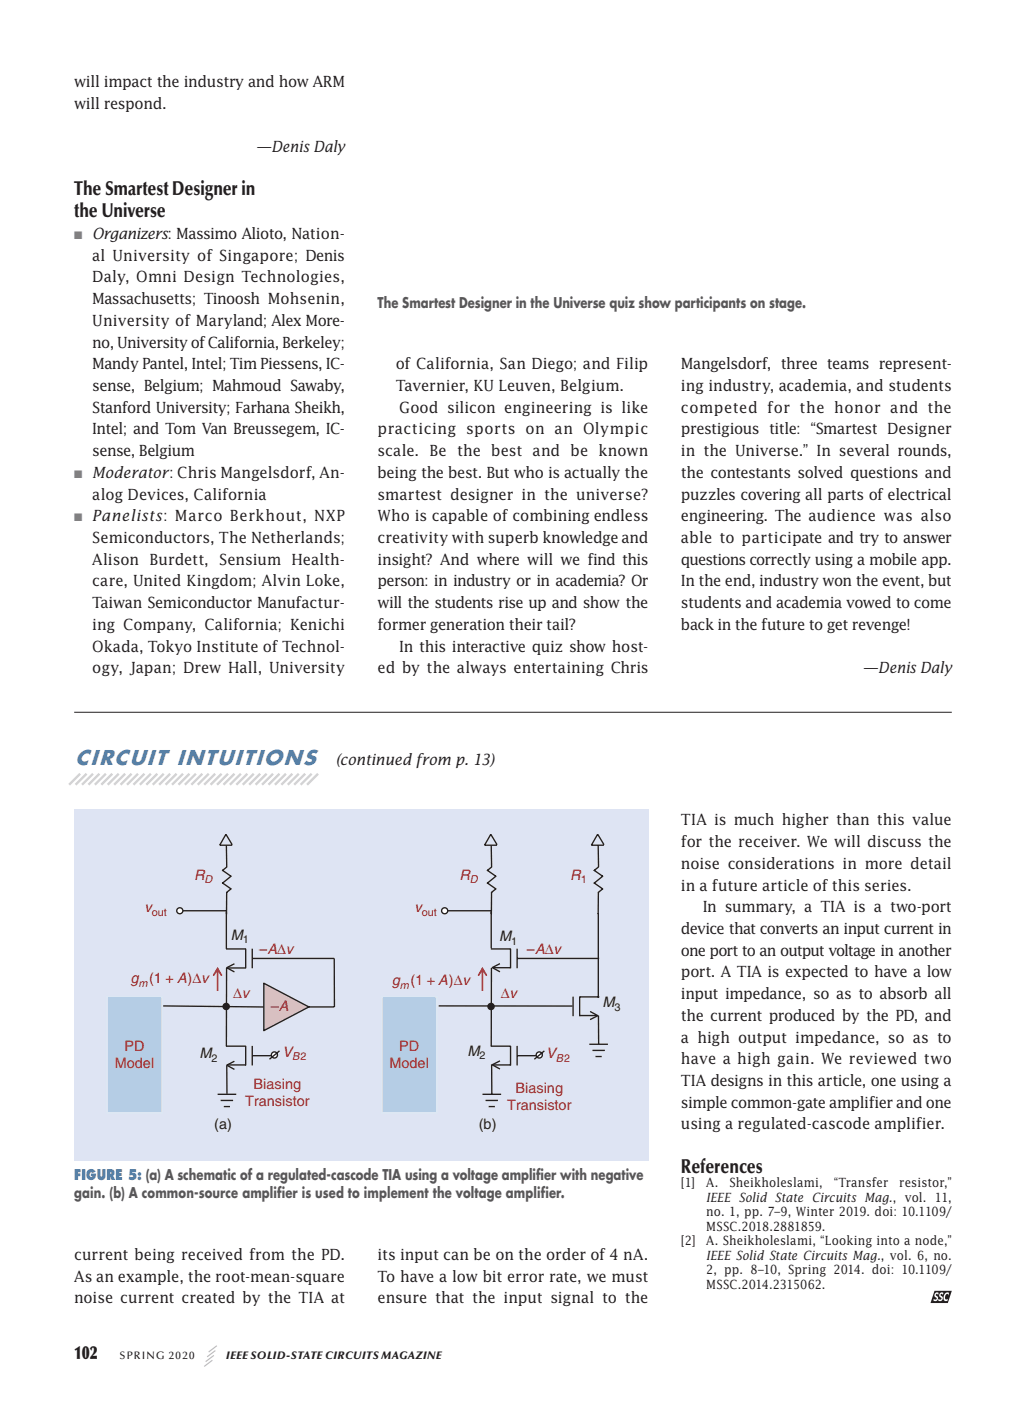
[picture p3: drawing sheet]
<svg xmlns="http://www.w3.org/2000/svg" width="200mm" height="273mm" viewBox="0 0 200 273" stroke-linecap="round" stroke-linejoin="round" font-family="sans-serif">
<defs><g id="words">
<text font-size="4.1" fill="#5481ab" x="14.7" y="149.2">CIRCUIT INTUITIONS</text>
<g font-size="3.9" fill="#231f20">
<text x="14.5" y="38.1">The Smartest Designer in</text>
<text x="14.5" y="42.3">the Universe</text>
<text x="132.8" y="228.6">References</text>
</g>
<text font-size="3.5" fill="#231f20" x="14.5" y="264.9">102</text>
<g font-size="3" fill="#231f20">
<text x="14.5" y="16.9">will impact the industry and how ARM</text>
<text x="14.5" y="21.2">will respond.</text>
<text x="50.2" y="29.6">—Denis Daly</text>
<text x="18" y="46.6">Organizers: Massimo Alioto, Nation-</text>
<text x="18" y="50.8">al University of Singapore; Denis</text>
<text x="18" y="55">Daly, Omni Design Technologies,</text>
<text x="18" y="59.3">Massachusetts; Tinoosh Mohsenin,</text>
<text x="18" y="63.5">University of Maryland; Alex More-</text>
<text x="18" y="67.7">no, University of California, Berkeley;</text>
<text x="18" y="72">Mandy Pantel, Intel; Tim Piessens, IC-</text>
<text x="77.1" y="72">of California, San Diego; and Filip</text>
<text x="132.8" y="72">Mangelsdorf, three teams represent-</text>
<text x="18" y="76.2">sense, Belgium; Mahmoud Sawaby,</text>
<text x="77.1" y="76.2">Tavernier, KU Leuven, Belgium.</text>
<text x="132.8" y="76.2">ing industry, academia, and students</text>
<text x="18" y="80.4">Stanford University; Farhana Sheikh,</text>
<text x="77.8" y="80.4">Good silicon engineering is like</text>
<text x="132.8" y="80.4">competed for the honor and the</text>
<text x="18" y="84.7">Intel; and Tom Van Breussegem, IC-</text>
<text x="18" y="88.9">sense, Belgium</text>
<text x="73.6" y="84.7">practicing sports on an Olympic</text>
<text x="73.6" y="88.9">scale. Be the best and be known</text>
<text x="132.8" y="84.7">prestigious title: “Smartest Designer</text>
<text x="132.8" y="88.9">in the Universe.” In several rounds,</text>
<text x="18" y="93.1">Moderator: Chris Mangelsdorf, An-</text>
<text x="73.6" y="93.1">being the best. But who is actually the</text>
<text x="132.8" y="93.1">the contestants solved questions and</text>
<text x="18" y="97.4">alog Devices, California</text>
<text x="18" y="101.6">Panelists: Marco Berkhout, NXP</text>
<text x="73.6" y="97.4">smartest designer in the universe?</text>
<text x="73.6" y="101.6">Who is capable of combining endless</text>
<text x="132.8" y="97.4">puzzles covering all parts of electrical</text>
<text x="132.8" y="101.6">engineering. The audience was also</text>
<text x="18" y="105.8">Semiconductors, The Netherlands;</text>
<text x="73.6" y="105.8">creativity with superb knowledge and</text>
<text x="132.8" y="105.8">able to participate and try to answer</text>
<text x="18" y="110.1">Alison Burdett, Sensium Health-</text>
<text x="73.6" y="110.1">insight? And where will we find this</text>
<text x="132.8" y="110.1">questions correctly using a mobile app.</text>
<text x="18" y="114.3">care, United Kingdom; Alvin Loke,</text>
<text x="18" y="118.5">Taiwan Semiconductor Manufactur-</text>
<text x="73.6" y="114.3">person: in industry or in academia? Or</text>
<text x="73.6" y="118.5">will the students rise up and show the</text>
<text x="132.8" y="114.3">In the end, industry won the event, but</text>
<text x="132.8" y="118.5">students and academia vowed to come</text>
<text x="18" y="122.8">ing Company, California; Kenichi</text>
<text x="73.6" y="122.8">former generation their tail?</text>
<text x="132.8" y="122.8">back in the future to get revenge!</text>
<text x="18" y="127">Okada, Tokyo Institute of Technol-</text>
<text x="18" y="131.2">ogy, Japan; Drew Hall, University</text>
<text x="73.6" y="131.2">ed by the always entertaining Chris</text>
<text x="77.8" y="127">In this interactive quiz show host-</text>
<text x="168.5" y="131.2">—Denis Daly</text>
<text x="65.4" y="149.2">(continued from p. 13)</text>
<text x="132.8" y="160.9">TIA is much higher than this value</text>
<text x="132.8" y="165.1">for the receiver. We will discuss the</text>
<text x="132.8" y="169.3">noise considerations in more detail</text>
<text x="132.8" y="173.6">in a future article of this series.</text>
<text x="137" y="177.8">In summary, a TIA is a two-port</text>
<text x="132.8" y="182">device that converts an input current in</text>
<text x="132.8" y="186.3">one port to an output voltage in another</text>
<text x="132.8" y="190.5">port. A TIA is expected to have a low</text>
<text x="132.8" y="194.7">input impedance, so as to absorb all</text>
<text x="132.8" y="199">the current produced by the PD, and</text>
<text x="132.8" y="203.2">a high output impedance, so as to</text>
<text x="132.8" y="207.4">have a high gain. We reviewed two</text>
<text x="132.8" y="211.7">TIA designs in this article, one using a</text>
<text x="132.8" y="215.9">simple common-gate amplifier and one</text>
<text x="132.8" y="220.1">using a regulated-cascode amplifier.</text>
<text x="14.5" y="245.5">current being received from the PD.</text>
<text x="73.6" y="245.5">its input can be on the order of 4 nA.</text>
<text x="14.5" y="249.8">As an example, the root-mean-square</text>
<text x="73.6" y="249.8">To have a low bit error rate, we must</text>
<text x="14.5" y="254">noise current created by the TIA at</text>
<text x="73.6" y="254">ensure that the input signal to the</text>
</g>
<g font-size="2.8" fill="#57585a">
<text x="73.6" y="60">The Smartest Designer in the Universe quiz show participants on stage.</text>
<text x="14.5" y="233.5">gain. (b) A common-source amplifier is used to implement the voltage amplifier.</text>
</g>
<g font-size="2.8" fill="#c02025">
<text x="37.8" y="171.4">R</text>
<text x="89.6" y="171.4">R</text>
<text x="111.2" y="171.4">R</text>
<text x="28.2" y="177.7">v</text>
<text x="80.8" y="177.7">v</text>
<text x="50.6" y="185.9">–A∆v</text>
<text x="102.7" y="185.9">–A∆v</text>
<text x="25.4" y="191.6">g (1 + A)∆v</text>
<text x="45.4" y="194.4">∆v</text>
<text x="52.8" y="197">–A</text>
<text x="76.4" y="192.1">g (1 + A)∆v</text>
<text x="97.6" y="194.4">∆v</text>
<text x="22.4" y="208.1">Model</text>
<text x="24.3" y="204.8">PD</text>
<text x="55.1" y="205.9">V</text>
<text x="75.9" y="208.1">Model</text>
<text x="77.8" y="204.8">PD</text>
<text x="106.5" y="206.2">V</text>
<text x="47.8" y="215.6">Transistor</text>
<text x="49.5" y="212.2">Biasing</text>
<text x="100.5" y="213">Biasing</text>
<text x="98.9" y="216.4">Transistor</text>
</g>
<g font-size="2.8" fill="#231f20">
<text x="45" y="183.2">M</text>
<text x="97.3" y="183.4">M</text>
<text x="117.5" y="196.3">M</text>
<text x="38.9" y="206.2">M</text>
<text x="91.1" y="205.7">M</text>
<text x="41.8" y="220">(a)</text>
<text x="93.3" y="220">(b)</text>
</g>
<text font-size="2.8" fill="#5481ab" x="14.5" y="229.9">FIGURE 5: (a) A schematic of a regulated-cascode TIA using a voltage amplifier with negative</text>
<g font-size="2.5" fill="#231f20">
<text x="132.8" y="231.4">[1]</text>
<text x="137.7" y="231.4">A.</text>
<text x="142.2" y="231.4">Sheikholeslami,</text>
<text x="162.6" y="231.4">“Transfer</text>
<text x="175.3" y="231.4">resistor,”</text>
<text x="137.7" y="234.2">IEEE Solid State Circuits Mag., vol. 11,</text>
<text x="137.7" y="237.1">no. 1, pp. 7–9, Winter 2019. doi: 10.1109/</text>
<text x="137.7" y="239.9">MSSC.2018.2881859.</text>
<text x="132.8" y="242.7">[2]</text>
<text x="137.7" y="242.7">A. Sheikholeslami, “Looking into a node,”</text>
<text x="137.7" y="245.5">IEEE Solid State Circuits Mag., vol. 6, no.</text>
<text x="137.7" y="248.4">2, pp. 8–10, Spring 2014. doi: 10.1109/</text>
<text x="137.7" y="251.2">MSSC.2014.2315062.</text>
</g>
<g font-size="2.1" fill="#808285">
<text x="14.5" y="46.6">■</text>
<text x="14.5" y="93.1">■</text>
<text x="14.5" y="101.6">■</text>
</g>
<g font-size="2.1" fill="#c02025">
<text x="39.9" y="172.2">D</text>
<text x="91.6" y="172.2">D</text>
<text x="113.2" y="172.2">1</text>
<text x="29.6" y="178.4">out</text>
<text x="82.2" y="178.4">out</text>
<text x="27" y="192.3">m</text>
<text x="77.9" y="192.8">m</text>
<text x="57" y="206.6">B2</text>
<text x="108.4" y="206.9">B2</text>
</g>
<g font-size="2.1" fill="#231f20">
<text x="47.4" y="183.9">1</text>
<text x="99.6" y="184.1">1</text>
<text x="119.8" y="197">3</text>
<text x="41.2" y="206.9">2</text>
<text x="93.5" y="206.5">2</text>
<text x="23.3" y="264.9">SPRING 2020</text>
<text x="44.1" y="264.9">IEEE SOLID-STATE CIRCUITS MAGAZINE</text>
</g>
</g></defs>
<path d="M41.4 265.1l-1.6 1.2M41.7 264.2l-1.6 1.2M42 263.2l-1.6 1.2M42.3 262.3l-1.6 1.2" fill="none" stroke="#bcbdc0" stroke-width=".26"/>
<g fill="none" stroke="#d1d2d4" stroke-width=".46">
<path d="M15.6 150.8l-2.1 2.1M16.9 150.8l-2.2 2.1M18.1 150.8l-2.1 2.1M19.4 150.8l-2.2 2.1M20.6 150.8l-2.1 2.1M21.9 150.8l-2.2 2.1M23.1 150.8l-2.1 2.1M24.4 150.8l-2.1 2.1M25.7 150.8l-2.2 2.1M26.9 150.8l-2.1 2.1M28.2 150.8l-2.2 2.1M29.4 150.8l-2.1 2.1"/>
<path d="M30.7 150.8l-2.2 2.1M31.9 150.8l-2.1 2.1M33.2 150.8l-2.2 2.1M34.4 150.8l-2.1 2.1M35.7 150.8l-2.2 2.1M36.9 150.8l-2.1 2.1M38.2 150.8l-2.2 2.1M39.4 150.8l-2.1 2.1M40.7 150.8l-2.1 2.1M42 150.8l-2.2 2.1M43.2 150.8l-2.1 2.1M44.5 150.8l-2.2 2.1"/>
<path d="M45.7 150.8l-2.1 2.1M47 150.8l-2.2 2.1M48.2 150.8l-2.1 2.1M49.5 150.8l-2.2 2.1M50.7 150.8l-2.1 2.1M52 150.8l-2.2 2.1M53.2 150.8l-2.1 2.1M54.5 150.8l-2.2 2.1M55.7 150.8l-2.1 2.1M57 150.8l-2.1 2.1M58.2 150.8l-2.1 2.1M59.5 150.8l-2.1 2.1"/>
<path d="M60.8 150.8l-2.2 2.1M62 150.8l-2.1 2.1"/>
</g>
<path d="M182.2 251.6h3.4l-.8 2.4h-3.4z" fill="#231f20"/>
<g fill="#fff">
<path d="M182.4 252l.5-.1 .1 .1-.1 .4-.1-.2a.21 .21 0 0 0-.3 .1 .21 .21 0 0 0 .1 .3 .54 .54 0 0 1 .2 .8 .54 .54 0 0 1-.8 .1v-.4a.29 .29 0 0 0 .4 .2 .29 .29 0 0 0 .2-.3 .29 .29 0 0 0-.3-.2l-.1-.4z"/>
<path d="M183.3 252l.5-.1 .1 .1-.1 .4-.1-.2a.21 .21 0 0 0-.3 .1 .21 .21 0 0 0 .1 .3 .54 .54 0 0 1 .2 .8 .54 .54 0 0 1-.8 .1l.1-.4a.29 .29 0 0 0 .3 .2 .29 .29 0 0 0 .2-.3 .29 .29 0 0 0-.3-.2l-.1-.4z"/>
<path d="M184.2 252.1l.6-.2 .2 .1-.1 .4-.1-.2a.54 .54 0 0 0-.5 .4 .54 .54 0 0 0 .3 .7l.2-.1-.1 .3a.54 .54 0 0 1-.7-.1 .54 .54 0 0 1 0-.7z"/>
</g>
<path d="M14.5 157.7h111.9v68.5h-111.9z" fill="#dee4f3"/>
<g fill="none" stroke="#231f20" stroke-width=".26">
<path d="M35.7 177.5h8.5M43.3 169.6l1.8 1.2M43.3 172l1.8 1.3M44.1 177.7v7.2M44.1 164.8l.1 4.2M44.2 173.8v4.4M44.3 168.9l-1 .8M45.1 173.2l-.9 .7M45.1 170.7l-1.8 1.5M44.1 184.9h3.8M44.2 188.7l-.1 15.2M44.5 188.7h3.4"/>
<path d="M47.9 184.9v3.8M49.2 184.9v3.8M49.2 186.8h16"/>
</g>
<circle cx="35" cy="177.5" r=".59" fill="#fff"/>
<g fill="none" stroke="#231f20" stroke-width=".26">
<path d="M44.1 203.9h3.8M44.4 207.6h3.5M47.9 203.8v3.9M49.2 203.8v3.9M49.2 205.7h3.8"/>
<circle cx="35" cy="177.5" r=".59"/>
</g>
<circle cx="53.5" cy="205.6" r=".6" fill="#fff"/>
<g fill="none" stroke="#231f20" stroke-width=".26">
<path d="M45.3 164.6l-1.3-2-1.1 2.1h2.4M31.4 196l20 .3M44.2 207.7v5.5M54.5 204.8l-2 1.6"/>
<circle cx="53.5" cy="205.6" r=".6"/>
</g>
<path d="M51.4 191.6l8.8 4.6-8.8 4.7z" fill="#e6bab7"/>
<path d="M51.4 191.6l8.8 4.6-8.8 4.7zM60.2 196.2h5M65.2 186.8v9.4M42.4 213.3h3.7M43 214.5h2.4M43.6 215.7h1.2" fill="none" stroke="#231f20" stroke-width=".26"/>
<circle cx="44.1" cy="196.2" r=".6" fill="#231f20" stroke="#231f20" stroke-width=".26"/>
<path d="M42.4 188.5l.9 1.5-.1 .2-.2-.1-.7-1.2h.3l-.8 1.2h-.3zM42.3 188.8h.3v4.3h-.3z" fill="#c02025"/>
<g fill="none" stroke="#231f20" stroke-width=".26">
<path d="M87.3 177.5h8.6M95 169.6l1.7 1.2M95 172l1.7 1.3M95.8 177.7v7.1M95.8 164.8v4.2M95.8 173.8v4.4M95.9 168.9l-.9 .8M96.7 173.2l-.9 .7M96.7 170.7l-1.7 1.5M95.7 184.9h3.8M95.8 188.7v15.2M96.1 188.6h3.4"/>
<path d="M99.5 184.9v3.8M100.8 184.9v3.8M100.8 186.8h16"/>
</g>
<circle cx="86.7" cy="177.5" r=".59" fill="#fff"/>
<g fill="none" stroke="#231f20" stroke-width=".26">
<path d="M95.7 203.9h3.8M96.1 207.6h3.4M99.5 203.8v3.9M100.8 203.8v3.9M100.8 205.7h3.9"/>
<circle cx="86.7" cy="177.5" r=".59"/>
</g>
<circle cx="105.1" cy="205.6" r=".6" fill="#fff"/>
<g fill="none" stroke="#231f20" stroke-width=".26">
<path d="M94.5 164.7h2.4M96.9 164.6l-1.2-2-1.2 2.1M94.1 213.3h3.6M94.7 214.5h2.4M95.3 215.7h1.2M95.8 207.4l.1 5.8M106.1 204.8l-1.9 1.6"/>
<circle cx="105.1" cy="205.6" r=".6"/>
</g>
<circle cx="95.7" cy="196.2" r=".6" fill="#231f20" stroke="#231f20" stroke-width=".26"/>
<path d="M94.1 188.5l.8 1.5v.2l-.2-.1-.8-1.2h.3l-.7 1.2h-.4zM93.9 188.8h.3v4.3h-.3z" fill="#c02025"/>
<g fill="none" stroke="#231f20" stroke-width=".26">
<path d="M115.3 164.7h2.4M115.8 169.6l1.7 1.2M115.8 172l1.7 1.3M116.5 162.6l-1.2 2.1M116.5 162.6l1.3 2M116.6 164.8l.1 4.2M116.6 178v16.4M116.7 173.8l-.1 4.4M116.7 168.9l-.9 .8M117.6 170.7l-1.8 1.5M117.6 173.2l-1 .7M85.5 196l26.1 .1"/>
<path d="M111.7 194.2v3.9M113 194.2v3.9M113 194.3h3.8M113 197.9h3.2M116.7 197.9v5.5M114.9 203.5h3.6M115.5 204.7h2.4M116.1 205.9h1.2"/>
</g>
<path d="M74.4 194.2h10.8v22.7h-10.8z" fill-rule="evenodd" fill="#b5cde5"/>
<path d="M74.4 194.2h10.8v22.7h-10.8z" fill="none" stroke="#dce7f3" stroke-width=".36"/>
<path d="M20.8 194.2h10.8v22.7h-10.8z" fill-rule="evenodd" fill="#b5cde5"/>
<path d="M20.8 194.2h10.8v22.7h-10.8z" fill="none" stroke="#dce7f3" stroke-width=".36"/>
<path d="M45.7 187.8l-1.5 .8 1.5 .8M97.5 187.8l-1.5 .8 1.5 .8M115 197.1l1.5 .9-1.5 .7M45.7 206.8l-1.5 .8 1.5 .8M97.5 206.8l-1.5 .7 1.5 .8" fill="none" stroke="#231f20" stroke-width=".26"/>
<path d="M14.5 138.8h171.1" fill="none" stroke="#231f20" stroke-width=".19"/>
<use href="#words"/>
</svg>
